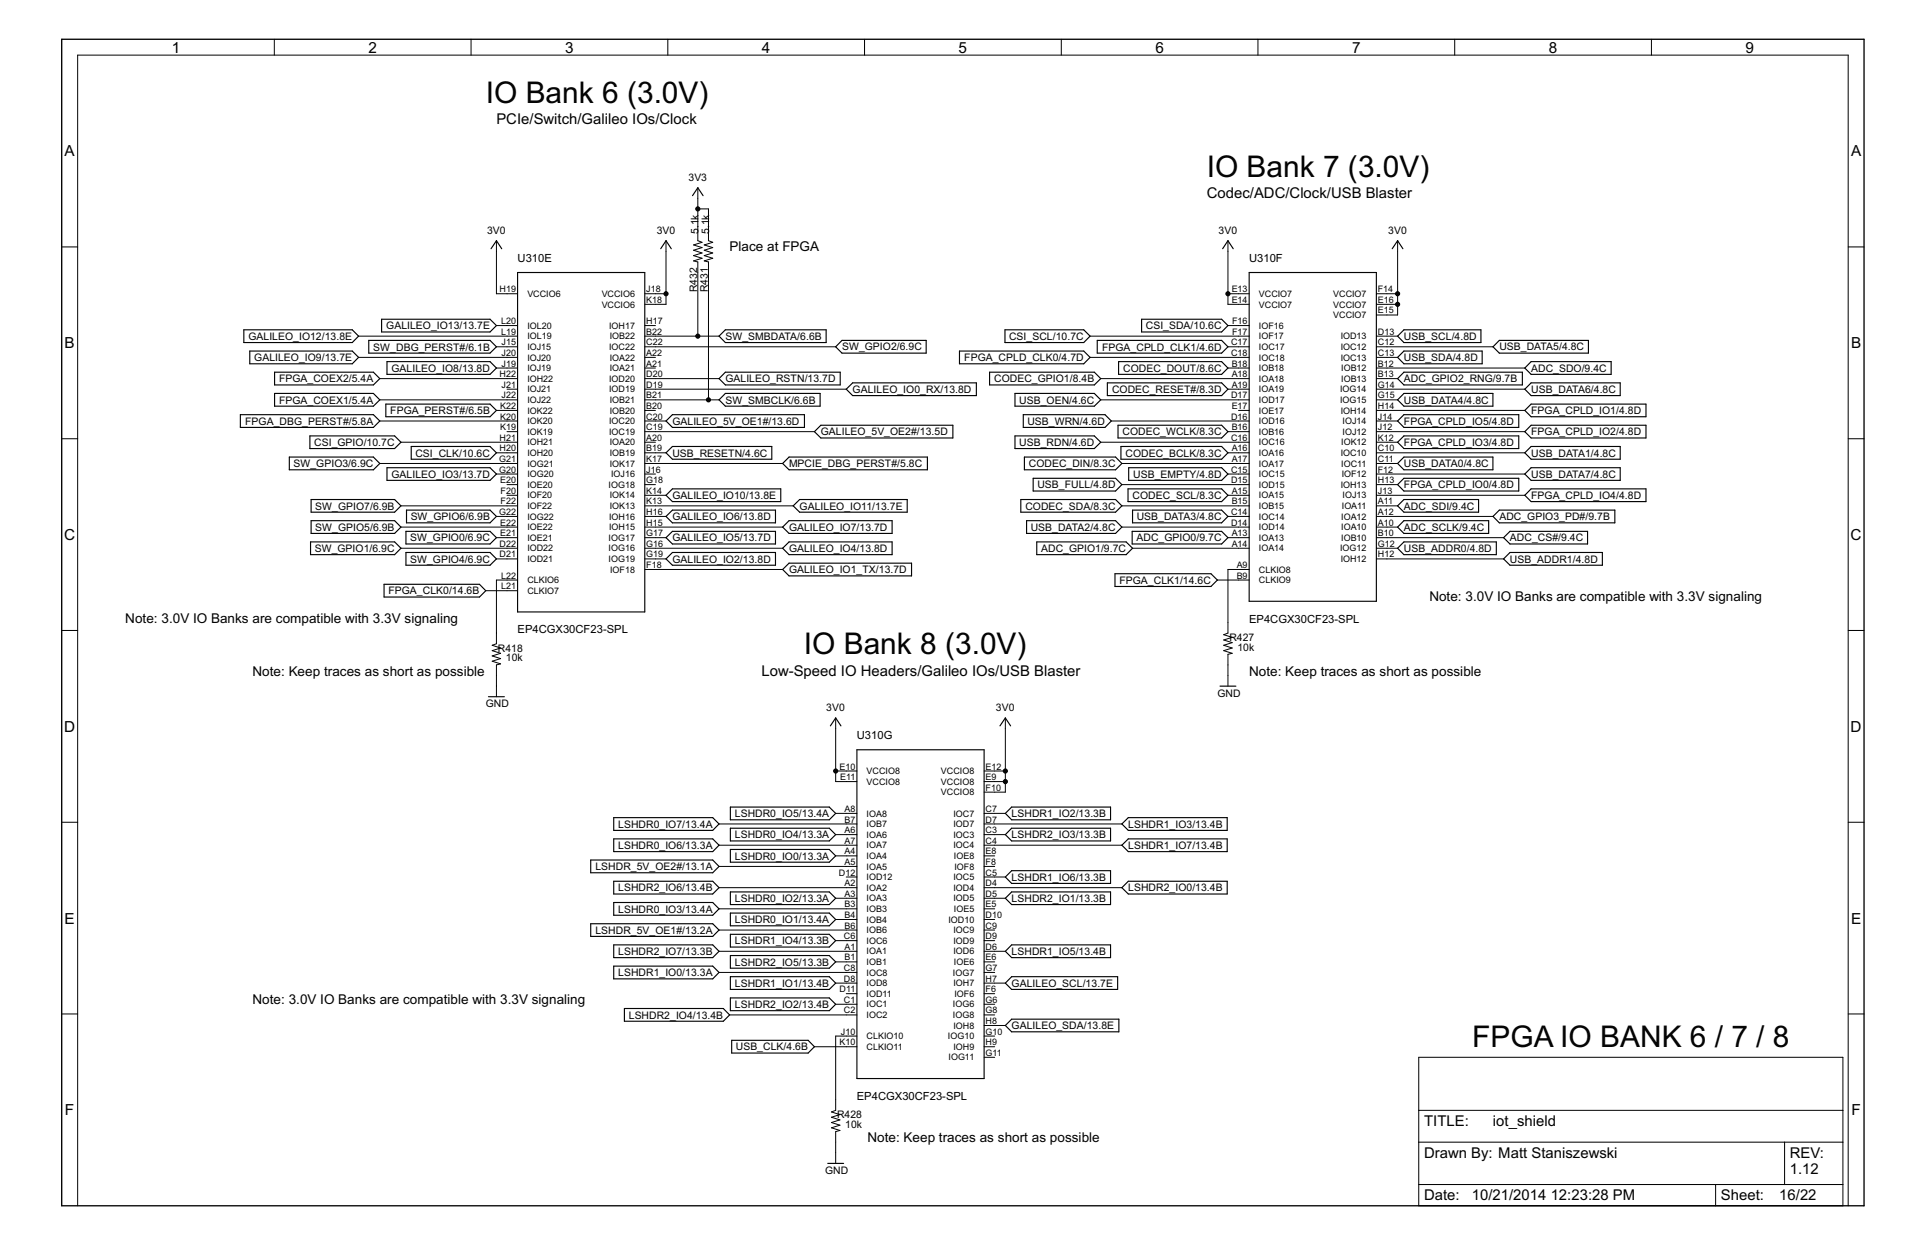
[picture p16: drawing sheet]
<svg xmlns="http://www.w3.org/2000/svg" width="432mm" height="279mm" viewBox="0 0 432 279" stroke-linecap="round" stroke-linejoin="round" font-family="sans-serif">
<defs><g id="words">
<g font-size="7.5">
<text x="109" y="23.1">IO Bank 6 (3.0V)</text>
<text x="270.7" y="39.7">IO Bank 7 (3.0V)</text>
<text x="180.3" y="146.7">IO Bank 8 (3.0V)</text>
<text x="330.2" y="234.7">FPGA IO BANK 6 / 7 / 8</text>
</g>
<g font-size="3.8">
<text x="38.5" y="11.8">1</text>
<text x="82.7" y="11.8">2</text>
<text x="126.8" y="11.8">3</text>
<text x="170.9" y="11.8">4</text>
<text x="215" y="11.8">5</text>
<text x="259.2" y="11.8">6</text>
<text x="303.3" y="11.8">7</text>
<text x="347.4" y="11.8">8</text>
<text x="391.5" y="11.8">9</text>
<text x="14.5" y="35.1">A</text>
<text x="415.2" y="35.1">A</text>
<text x="14.5" y="78.1">B</text>
<text x="415.2" y="78.1">B</text>
<text x="14.4" y="121.1">C</text>
<text x="415.1" y="121.1">C</text>
<text x="14.4" y="164.1">D</text>
<text x="415.1" y="164.1">D</text>
<text x="14.5" y="207.1">E</text>
<text x="415.2" y="207.1">E</text>
<text x="14.6" y="250.1">F</text>
<text x="415.3" y="250.1">F</text>
</g>
<g font-size="3.7">
<text x="111.3" y="27.8">PCIe/Switch/Galileo IOs/Clock</text>
<text x="270.7" y="44.5">Codec/ADC/Clock/USB Blaster</text>
<text x="170.8" y="151.5">Low-Speed IO Headers/Galileo IOs/USB Blaster</text>
<text x="319.4" y="252.5">TITLE:</text>
<text x="334.9" y="252.5">iot_shield</text>
<text x="319.4" y="259.7">Drawn By: Matt Staniszewski</text>
<text x="401.5" y="259.7">REV:</text>
<text x="401.5" y="263.2">1.12</text>
<text x="319.4" y="269.2">Date:</text>
<text x="330.1" y="269.2">10/21/2014</text>
<text x="347.8" y="269.2">12:23:28 PM</text>
<text x="386" y="269.2">Sheet:</text>
<text x="399.1" y="269.2">16/22</text>
</g>
<g font-size="3.4">
<text x="163.7" y="56.4">Place at FPGA</text>
<text x="320.6" y="134.8">Note: 3.0V IO Banks are compatible with 3.3V signaling</text>
<text x="28.1" y="139.6">Note: 3.0V IO Banks are compatible with 3.3V signaling</text>
<text x="56.7" y="151.5">Note: Keep traces as short as possible</text>
<text x="280.2" y="151.5">Note: Keep traces as short as possible</text>
<text x="56.7" y="225.2">Note: 3.0V IO Banks are compatible with 3.3V signaling</text>
<text x="194.6" y="256.1">Note: Keep traces as short as possible</text>
</g>
<g font-size="2.8">
<text x="116.1" y="58.7">U310E</text>
<text x="280.2" y="58.7">U310F</text>
<text x="116.1" y="142">EP4CGX30CF23-SPL</text>
<text x="280.2" y="139.6">EP4CGX30CF23-SPL</text>
<text x="192.2" y="165.7">U310G</text>
<text x="192.2" y="246.6">EP4CGX30CF23-SPL</text>
</g>
<g font-size="2.6">
<text x="154.4" y="40.6">3V3</text>
<text x="109.3" y="52.5">3V0</text>
<text x="147.3" y="52.5">3V0</text>
<text x="156.7" y="52.5" transform="rotate(-90 156.7 52.5)">5.1k</text>
<text x="159" y="52.5" transform="rotate(-90 159 52.5)">5.1k</text>
<text x="273.3" y="52.5">3V0</text>
<text x="311.4" y="52.5">3V0</text>
<text x="156.4" y="65.6" transform="rotate(-90 156.4 65.6)">R432</text>
<text x="158.8" y="65.6" transform="rotate(-90 158.8 65.6)">R431</text>
<text x="55.7" y="76.2">GALILEO_IO12/13.8E</text>
<text x="86.6" y="73.8">GALILEO_IO13/13.7E</text>
<text x="162.7" y="76.2">SW_SMBDATA/6.6B</text>
<text x="226.4" y="76.2">CSI_SCL/10.7C</text>
<text x="257" y="73.8">CSI_SDA/10.6C</text>
<text x="314.9" y="76.2">USB_SCL/4.8D</text>
<text x="57" y="81">GALILEO_IO9/13.7E</text>
<text x="83.7" y="78.6">SW_DBG_PERST#/6.1B</text>
<text x="87.8" y="83.4">GALILEO_IO8/13.8D</text>
<text x="188.9" y="78.6">SW_GPIO2/6.9C</text>
<text x="216.3" y="81">FPGA_CPLD_CLK0/4.7D</text>
<text x="247.2" y="78.6">FPGA_CPLD_CLK1/4.6D</text>
<text x="251.9" y="83.4">CODEC_DOUT/8.6C</text>
<text x="314.9" y="81">USB_SDA/4.8D</text>
<text x="336.3" y="78.6">USB_DATA5/4.8C</text>
<text x="343.5" y="83.4">ADC_SDO/9.4C</text>
<text x="62.6" y="85.7">FPGA_COEX2/5.4A</text>
<text x="162.7" y="85.7">GALILEO_RSTN/13.7D</text>
<text x="191.3" y="88.1">GALILEO_IO0_RX/13.8D</text>
<text x="223" y="85.7">CODEC_GPIO1/8.4B</text>
<text x="249.4" y="88.1">CODEC_RESET#/8.3D</text>
<text x="314.9" y="85.7">ADC_GPIO2_RNG/9.7B</text>
<text x="343.5" y="88.1">USB_DATA6/4.8C</text>
<text x="55" y="95.2">FPGA_DBG_PERST#/5.8A</text>
<text x="62.6" y="90.5">FPGA_COEX1/5.4A</text>
<text x="87.5" y="92.9">FPGA_PERST#/6.5B</text>
<text x="150.8" y="95.2">GALILEO_5V_OE1#/13.6D</text>
<text x="162.7" y="90.5">SW_SMBCLK/6.6B</text>
<text x="228.6" y="90.5">USB_OEN/4.6C</text>
<text x="230.5" y="95.2">USB_WRN/4.6D</text>
<text x="314.9" y="90.5">USB_DATA4/4.8C</text>
<text x="314.9" y="95.2">FPGA_CPLD_IO5/4.8D</text>
<text x="343.5" y="92.9">FPGA_CPLD_IO1/4.8D</text>
<text x="70.5" y="100">CSI_GPIO/10.7C</text>
<text x="184.1" y="97.6">GALILEO_5V_OE2#/13.5D</text>
<text x="228.6" y="100">USB_RDN/4.6D</text>
<text x="251.8" y="97.6">CODEC_WCLK/8.3C</text>
<text x="314.9" y="100">FPGA_CPLD_IO3/4.8D</text>
<text x="343.5" y="97.6">FPGA_CPLD_IO2/4.8D</text>
<text x="65.8" y="104.8">SW_GPIO3/6.9C</text>
<text x="87.8" y="107.1">GALILEO_IO3/13.7D</text>
<text x="93.2" y="102.4">CSI_CLK/10.6C</text>
<text x="150.8" y="102.4">USB_RESETN/4.6C</text>
<text x="177" y="104.8">MPCIE_DBG_PERST#/5.8C</text>
<text x="230.8" y="104.8">CODEC_DIN/8.3C</text>
<text x="252.5" y="102.4">CODEC_BCLK/8.3C</text>
<text x="254.2" y="107.1">USB_EMPTY/4.8D</text>
<text x="314.9" y="104.8">USB_DATA0/4.8C</text>
<text x="343.5" y="107.1">USB_DATA7/4.8C</text>
<text x="343.5" y="102.4">USB_DATA1/4.8C</text>
<text x="150.8" y="111.9">GALILEO_IO10/13.8E</text>
<text x="232.7" y="109.5">USB_FULL/4.8D</text>
<text x="254" y="111.9">CODEC_SCL/8.3C</text>
<text x="314.9" y="109.5">FPGA_CPLD_IO0/4.8D</text>
<text x="343.5" y="111.9">FPGA_CPLD_IO4/4.8D</text>
<text x="70.7" y="114.3">SW_GPIO7/6.9B</text>
<text x="70.7" y="119">SW_GPIO5/6.9B</text>
<text x="92.1" y="116.7">SW_GPIO6/6.9B</text>
<text x="150.8" y="116.6">GALILEO_IO6/13.8D</text>
<text x="177" y="119">GALILEO_IO7/13.7D</text>
<text x="179.4" y="114.3">GALILEO_IO11/13.7E</text>
<text x="230" y="114.3">CODEC_SDA/8.3C</text>
<text x="231.2" y="119">USB_DATA2/4.8C</text>
<text x="255" y="116.7">USB_DATA3/4.8C</text>
<text x="314.9" y="119">ADC_SCLK/9.4C</text>
<text x="314.9" y="114.3">ADC_SDI/9.4C</text>
<text x="336.3" y="116.6">ADC_GPIO3_PD#/9.7B</text>
<text x="70.6" y="123.8">SW_GPIO1/6.9C</text>
<text x="92" y="121.4">SW_GPIO0/6.9C</text>
<text x="150.8" y="121.4">GALILEO_IO5/13.7D</text>
<text x="177" y="123.8">GALILEO_IO4/13.8D</text>
<text x="233.5" y="123.8">ADC_GPIO1/9.7C</text>
<text x="254.9" y="121.4">ADC_GPIO0/9.7C</text>
<text x="314.9" y="123.8">USB_ADDR0/4.8D</text>
<text x="338.7" y="121.4">ADC_CS#/9.4C</text>
<text x="92" y="126.2">SW_GPIO4/6.9C</text>
<text x="150.8" y="126.2">GALILEO_IO2/13.8D</text>
<text x="177" y="128.5">GALILEO_IO1_TX/13.7D</text>
<text x="251.1" y="130.9">FPGA_CLK1/14.6C</text>
<text x="338.7" y="126.2">USB_ADDR1/4.8D</text>
<text x="87.1" y="133.3">FPGA_CLK0/14.6B</text>
<text x="275.8" y="143.8">R427</text>
<text x="111.7" y="146.1">R418</text>
<text x="113.5" y="148.3">10k</text>
<text x="277.6" y="145.9">10k</text>
<text x="109" y="158.6">GND</text>
<text x="185.4" y="159.5">3V0</text>
<text x="223.4" y="159.5">3V0</text>
<text x="273.1" y="156.2">GND</text>
<text x="138.7" y="185.6">LSHDR0_IO7/13.4A</text>
<text x="164.8" y="183.2">LSHDR0_IO5/13.4A</text>
<text x="226.9" y="183.2">LSHDR1_IO2/13.3B</text>
<text x="253.1" y="185.6">LSHDR1_IO3/13.4B</text>
<text x="138.7" y="190.4">LSHDR0_IO6/13.3A</text>
<text x="164.8" y="188">LSHDR0_IO4/13.3A</text>
<text x="226.9" y="188">LSHDR2_IO3/13.3B</text>
<text x="253.1" y="190.4">LSHDR1_IO7/13.4B</text>
<text x="133.6" y="195.1">LSHDR_5V_OE2#/13.1A</text>
<text x="164.8" y="192.7">LSHDR0_IO0/13.3A</text>
<text x="226.9" y="197.5">LSHDR1_IO6/13.3B</text>
<text x="138.7" y="199.9">LSHDR2_IO6/13.4B</text>
<text x="164.8" y="202.3">LSHDR0_IO2/13.3A</text>
<text x="226.9" y="202.3">LSHDR2_IO1/13.3B</text>
<text x="253.1" y="199.9">LSHDR2_IO0/13.4B</text>
<text x="133.6" y="209.4">LSHDR_5V_OE1#/13.2A</text>
<text x="138.7" y="204.6">LSHDR0_IO3/13.4A</text>
<text x="164.8" y="207">LSHDR0_IO1/13.4A</text>
<text x="138.7" y="214.2">LSHDR2_IO7/13.3B</text>
<text x="164.8" y="211.8">LSHDR1_IO4/13.3B</text>
<text x="226.9" y="214.1">LSHDR1_IO5/13.4B</text>
<text x="138.7" y="218.9">LSHDR1_IO0/13.3A</text>
<text x="164.8" y="221.3">LSHDR1_IO1/13.4B</text>
<text x="164.8" y="216.5">LSHDR2_IO5/13.3B</text>
<text x="226.9" y="221.3">GALILEO_SCL/13.7E</text>
<text x="164.8" y="226">LSHDR2_IO2/13.4B</text>
<text x="141.1" y="228.4">LSHDR2_IO4/13.4B</text>
<text x="226.9" y="230.8">GALILEO_SDA/13.8E</text>
<text x="165.1" y="235.6">USB_CLK/4.6B</text>
<text x="187.8" y="250.8">R428</text>
<text x="189.6" y="252.9">10k</text>
<text x="185.1" y="263.2">GND</text>
</g>
<g font-size="2.2">
<text x="112.1" y="65.5">H19</text>
<text x="145" y="65.5">J18</text>
<text x="276.3" y="65.5">E13</text>
<text x="309.1" y="65.5">F14</text>
<text x="118.3" y="66.6">VCCIO6</text>
<text x="135" y="66.6">VCCIO6</text>
<text x="135" y="69">VCCIO6</text>
<text x="145" y="67.9">K18</text>
<text x="276.3" y="67.9">E14</text>
<text x="282.4" y="66.6">VCCIO7</text>
<text x="282.4" y="69">VCCIO7</text>
<text x="299.1" y="71.3">VCCIO7</text>
<text x="299.1" y="69">VCCIO7</text>
<text x="299.1" y="66.6">VCCIO7</text>
<text x="309.1" y="70.3">E15</text>
<text x="309.1" y="67.9">E16</text>
<text x="112.4" y="72.7">L20</text>
<text x="112.4" y="75.1">L19</text>
<text x="112.5" y="77.4">J15</text>
<text x="118.3" y="73.7">IOL20</text>
<text x="118.3" y="76.1">IOL19</text>
<text x="136.6" y="73.7">IOH17</text>
<text x="136.8" y="76.1">IOB22</text>
<text x="145" y="72.7">H17</text>
<text x="145" y="75.1">B22</text>
<text x="145" y="77.4">C22</text>
<text x="276.2" y="77.4">C17</text>
<text x="276.4" y="72.7">F16</text>
<text x="276.4" y="75.1">F17</text>
<text x="282.4" y="73.7">IOF16</text>
<text x="282.4" y="76.1">IOF17</text>
<text x="300.7" y="76.1">IOD13</text>
<text x="309.1" y="75.1">D13</text>
<text x="309.1" y="77.4">C12</text>
<text x="112.5" y="79.8">J20</text>
<text x="112.5" y="82.2">J19</text>
<text x="118.3" y="78.5">IOJ15</text>
<text x="118.3" y="80.9">IOJ20</text>
<text x="118.3" y="83.2">IOJ19</text>
<text x="136.6" y="78.5">IOC22</text>
<text x="136.8" y="80.8">IOA22</text>
<text x="136.8" y="83.2">IOA21</text>
<text x="145" y="79.8">A22</text>
<text x="145" y="82.2">A21</text>
<text x="276.2" y="79.8">C18</text>
<text x="276.3" y="82.2">B18</text>
<text x="282.4" y="78.5">IOC17</text>
<text x="282.4" y="80.9">IOC18</text>
<text x="282.4" y="83.2">IOB18</text>
<text x="300.7" y="78.5">IOC12</text>
<text x="300.7" y="80.8">IOC13</text>
<text x="300.9" y="83.2">IOB12</text>
<text x="309.1" y="79.8">C13</text>
<text x="309.1" y="82.2">B12</text>
<text x="112.1" y="84.6">H22</text>
<text x="112.5" y="86.9">J21</text>
<text x="112.5" y="89.3">J22</text>
<text x="118.3" y="85.6">IOH22</text>
<text x="118.3" y="88">IOJ21</text>
<text x="136.6" y="85.6">IOD20</text>
<text x="136.6" y="88">IOD19</text>
<text x="145" y="84.6">D20</text>
<text x="145" y="86.9">D19</text>
<text x="145" y="89.3">B21</text>
<text x="276.2" y="89.3">D17</text>
<text x="276.3" y="84.6">A18</text>
<text x="276.3" y="86.9">A19</text>
<text x="282.4" y="85.6">IOA18</text>
<text x="282.4" y="88">IOA19</text>
<text x="300.6" y="88">IOG14</text>
<text x="300.9" y="85.6">IOB13</text>
<text x="309.1" y="84.6">B13</text>
<text x="309.1" y="86.9">G14</text>
<text x="309.1" y="89.3">G15</text>
<text x="112.2" y="91.7">K22</text>
<text x="112.2" y="94.1">K20</text>
<text x="118.3" y="90.4">IOJ22</text>
<text x="118.3" y="92.7">IOK22</text>
<text x="118.3" y="95.1">IOK20</text>
<text x="136.6" y="95.1">IOC20</text>
<text x="136.8" y="90.4">IOB21</text>
<text x="136.8" y="92.7">IOB20</text>
<text x="145" y="91.7">B20</text>
<text x="145" y="94.1">C20</text>
<text x="276.2" y="94.1">D16</text>
<text x="276.3" y="91.7">E17</text>
<text x="282.4" y="90.4">IOD17</text>
<text x="282.4" y="92.7">IOE17</text>
<text x="282.4" y="95.1">IOD16</text>
<text x="300.6" y="90.4">IOG15</text>
<text x="300.7" y="92.7">IOH14</text>
<text x="301.2" y="95.1">IOJ14</text>
<text x="309.1" y="91.7">H14</text>
<text x="309.1" y="94.1">J14</text>
<text x="112.1" y="98.8">H21</text>
<text x="112.1" y="101.2">H20</text>
<text x="112.2" y="96.5">K19</text>
<text x="118.3" y="97.5">IOK19</text>
<text x="118.3" y="99.9">IOH21</text>
<text x="136.6" y="97.5">IOC19</text>
<text x="136.8" y="99.9">IOA20</text>
<text x="145" y="96.5">C19</text>
<text x="145" y="98.8">A20</text>
<text x="145" y="101.2">B19</text>
<text x="276.2" y="98.8">C16</text>
<text x="276.3" y="96.5">B16</text>
<text x="276.3" y="101.2">A16</text>
<text x="282.4" y="97.5">IOB16</text>
<text x="282.4" y="99.9">IOC16</text>
<text x="300.9" y="99.9">IOK12</text>
<text x="301.2" y="97.5">IOJ12</text>
<text x="309.1" y="96.5">J12</text>
<text x="309.1" y="98.8">K12</text>
<text x="309.1" y="101.2">C10</text>
<text x="112" y="103.6">G21</text>
<text x="112" y="106">G20</text>
<text x="118.3" y="102.3">IOH20</text>
<text x="118.3" y="104.6">IOG21</text>
<text x="118.3" y="107">IOG20</text>
<text x="136.8" y="102.2">IOB19</text>
<text x="136.8" y="104.6">IOK17</text>
<text x="137.1" y="107">IOJ16</text>
<text x="145" y="103.6">K17</text>
<text x="145" y="106">J16</text>
<text x="276.2" y="106">C15</text>
<text x="276.3" y="103.6">A17</text>
<text x="282.4" y="102.3">IOA16</text>
<text x="282.4" y="104.6">IOA17</text>
<text x="282.4" y="107">IOC15</text>
<text x="300.7" y="102.2">IOC10</text>
<text x="300.9" y="104.6">IOC11</text>
<text x="301" y="107">IOF12</text>
<text x="309.1" y="103.6">C11</text>
<text x="309.1" y="106">F12</text>
<text x="112.2" y="108.3">E20</text>
<text x="112.3" y="110.7">F20</text>
<text x="112.3" y="113.1">F22</text>
<text x="118.3" y="109.4">IOE20</text>
<text x="118.3" y="111.8">IOF20</text>
<text x="136.5" y="109.4">IOG18</text>
<text x="136.8" y="111.8">IOK14</text>
<text x="145" y="108.3">G18</text>
<text x="145" y="110.7">K14</text>
<text x="145" y="113.1">K13</text>
<text x="276.2" y="108.3">D15</text>
<text x="276.3" y="110.7">A15</text>
<text x="276.3" y="113.1">B15</text>
<text x="282.4" y="109.4">IOD15</text>
<text x="282.4" y="111.8">IOA15</text>
<text x="300.7" y="109.4">IOH13</text>
<text x="301.2" y="111.8">IOJ13</text>
<text x="309.1" y="108.3">H13</text>
<text x="309.1" y="110.7">J13</text>
<text x="309.1" y="113.1">A11</text>
<text x="112" y="115.5">G22</text>
<text x="112.2" y="117.9">E22</text>
<text x="118.3" y="114.1">IOF22</text>
<text x="118.3" y="116.5">IOG22</text>
<text x="118.3" y="118.9">IOE22</text>
<text x="136.6" y="116.5">IOH16</text>
<text x="136.6" y="118.9">IOH15</text>
<text x="136.8" y="114.1">IOK13</text>
<text x="145" y="115.5">H16</text>
<text x="145" y="117.9">H15</text>
<text x="276.2" y="115.5">C14</text>
<text x="276.2" y="117.9">D14</text>
<text x="282.4" y="114.1">IOB15</text>
<text x="282.4" y="116.5">IOC14</text>
<text x="282.4" y="118.9">IOD14</text>
<text x="300.9" y="116.5">IOA12</text>
<text x="300.9" y="118.9">IOA10</text>
<text x="301" y="114.1">IOA11</text>
<text x="309.1" y="115.5">A12</text>
<text x="309.1" y="117.9">A10</text>
<text x="112.1" y="122.6">D22</text>
<text x="112.1" y="125">D21</text>
<text x="112.2" y="120.2">E21</text>
<text x="118.3" y="121.3">IOE21</text>
<text x="118.3" y="123.7">IOD22</text>
<text x="136.5" y="121.3">IOG17</text>
<text x="136.5" y="123.6">IOG16</text>
<text x="145" y="120.2">G17</text>
<text x="145" y="122.6">G16</text>
<text x="145" y="125">G19</text>
<text x="276.3" y="120.2">A13</text>
<text x="276.3" y="122.6">A14</text>
<text x="282.4" y="121.3">IOA13</text>
<text x="282.4" y="123.7">IOA14</text>
<text x="300.6" y="123.6">IOG12</text>
<text x="300.9" y="121.3">IOB10</text>
<text x="309.1" y="120.2">B10</text>
<text x="309.1" y="122.6">G12</text>
<text x="309.1" y="125">H12</text>
<text x="112.4" y="129.7">L22</text>
<text x="118.3" y="126">IOD21</text>
<text x="118.3" y="130.8">CLKIO6</text>
<text x="136.5" y="126">IOG19</text>
<text x="136.9" y="128.4">IOF18</text>
<text x="145" y="127.4">F18</text>
<text x="277.4" y="127.4">A9</text>
<text x="277.4" y="129.7">B9</text>
<text x="282.4" y="128.4">CLKIO8</text>
<text x="282.4" y="130.8">CLKIO9</text>
<text x="300.7" y="126">IOH12</text>
<text x="112.4" y="132.1">L21</text>
<text x="118.3" y="133.2">CLKIO7</text>
<text x="188.3" y="172.6">E10</text>
<text x="194.4" y="173.6">VCCIO8</text>
<text x="211.1" y="173.6">VCCIO8</text>
<text x="221.1" y="172.6">E12</text>
<text x="188.4" y="174.9">E11</text>
<text x="194.4" y="176">VCCIO8</text>
<text x="211.1" y="176">VCCIO8</text>
<text x="211.1" y="178.3">VCCIO8</text>
<text x="221.1" y="174.9">E9</text>
<text x="221.1" y="177.3">F10</text>
<text x="189.4" y="182.1">A8</text>
<text x="189.4" y="184.4">B7</text>
<text x="194.4" y="183.1">IOA8</text>
<text x="194.4" y="185.5">IOB7</text>
<text x="213.9" y="183.1">IOC7</text>
<text x="213.9" y="185.5">IOD7</text>
<text x="221.1" y="182.1">C7</text>
<text x="221.1" y="184.4">D7</text>
<text x="189.4" y="186.8">A6</text>
<text x="189.4" y="189.2">A7</text>
<text x="189.4" y="191.6">A4</text>
<text x="194.4" y="187.9">IOA6</text>
<text x="194.4" y="190.2">IOA7</text>
<text x="213.9" y="187.9">IOC3</text>
<text x="213.9" y="190.2">IOC4</text>
<text x="221.1" y="186.8">C3</text>
<text x="221.1" y="189.2">C4</text>
<text x="221.1" y="191.6">E8</text>
<text x="188.2" y="196.3">D12</text>
<text x="189.4" y="194">A5</text>
<text x="194.4" y="192.6">IOA4</text>
<text x="194.4" y="195">IOA5</text>
<text x="194.4" y="197.4">IOD12</text>
<text x="213.9" y="197.4">IOC5</text>
<text x="214" y="192.6">IOE8</text>
<text x="214.1" y="195">IOF8</text>
<text x="221.1" y="194">F8</text>
<text x="221.1" y="196.3">C5</text>
<text x="189.4" y="198.7">A2</text>
<text x="189.4" y="201.1">A3</text>
<text x="189.4" y="203.5">B3</text>
<text x="194.4" y="199.8">IOA2</text>
<text x="194.4" y="202.1">IOA3</text>
<text x="213.9" y="199.7">IOD4</text>
<text x="213.9" y="202.1">IOD5</text>
<text x="221.1" y="198.7">D4</text>
<text x="221.1" y="201.1">D5</text>
<text x="221.1" y="203.5">E5</text>
<text x="189.4" y="205.8">B4</text>
<text x="189.4" y="208.2">B6</text>
<text x="194.4" y="204.5">IOB3</text>
<text x="194.4" y="206.9">IOB4</text>
<text x="194.4" y="209.3">IOB6</text>
<text x="212.7" y="206.9">IOD10</text>
<text x="213.9" y="209.3">IOC9</text>
<text x="214" y="204.5">IOE5</text>
<text x="221.1" y="205.8">D10</text>
<text x="221.1" y="208.2">C9</text>
<text x="189.3" y="210.6">C6</text>
<text x="189.4" y="213">A1</text>
<text x="189.4" y="215.4">B1</text>
<text x="194.4" y="211.6">IOC6</text>
<text x="194.4" y="214">IOA1</text>
<text x="213.9" y="211.6">IOD9</text>
<text x="213.9" y="214">IOD6</text>
<text x="221.1" y="210.6">D9</text>
<text x="221.1" y="213">D6</text>
<text x="221.1" y="215.4">E6</text>
<text x="189.3" y="217.7">C8</text>
<text x="189.3" y="220.1">D8</text>
<text x="194.4" y="216.4">IOB1</text>
<text x="194.4" y="218.8">IOC8</text>
<text x="194.4" y="221.2">IOD8</text>
<text x="213.8" y="218.8">IOG7</text>
<text x="213.9" y="221.1">IOH7</text>
<text x="214" y="216.4">IOE6</text>
<text x="221.1" y="217.7">G7</text>
<text x="221.1" y="220.1">H7</text>
<text x="188.3" y="222.5">D11</text>
<text x="189.3" y="224.9">C1</text>
<text x="189.3" y="227.2">C2</text>
<text x="194.4" y="223.5">IOD11</text>
<text x="194.4" y="225.9">IOC1</text>
<text x="213.8" y="225.9">IOG6</text>
<text x="214.1" y="223.5">IOF6</text>
<text x="221.1" y="222.5">F6</text>
<text x="221.1" y="224.9">G6</text>
<text x="221.1" y="227.2">G8</text>
<text x="188.6" y="232">J10</text>
<text x="194.4" y="228.3">IOC2</text>
<text x="194.4" y="233">CLKIO10</text>
<text x="212.6" y="233">IOG10</text>
<text x="213.8" y="228.3">IOG8</text>
<text x="213.9" y="230.7">IOH8</text>
<text x="221.1" y="229.6">H8</text>
<text x="221.1" y="232">G10</text>
<text x="188.3" y="234.4">K10</text>
<text x="194.4" y="235.4">CLKIO11</text>
<text x="212.8" y="237.8">IOG11</text>
<text x="213.9" y="235.4">IOH9</text>
<text x="221.1" y="234.4">H9</text>
<text x="221.1" y="236.8">G11</text>
</g>
</g></defs>
<g fill="none" stroke="#000" stroke-width=".25">
<path d="M110.2 55.8l1.2-1.8 1.1 1.8M148.2 55.8l1.2-1.8 1.2 1.8M155.3 43.9l1.2-1.8 1.2 1.8M274.3 55.8l1.1-1.8 1.2 1.8M312.3 55.8l1.2-1.8 1.2 1.8M54.7 74h24.3l1.4 1.4-1.4 1.4h-24.3zM56 78.7h23l1.4 1.4-1.4 1.5h-23zM82.7 76.3h27.2l1.5 1.5-1.5 1.4h-27.2zM85.6 71.6h24.3l1.5 1.4-1.5 1.4h-24.3zM116.1 61.1h28.5v76.1h-28.5zM161.3 75.4l1.4-1.4h22.6v2.8h-22.6zM188.9 76.3h18.9v2.9h-18.9l-1.4-1.4z"/>
<path d="M215.2 78.7h27.9l1.4 1.4-1.4 1.5h-27.9zM225.4 74h17.7l1.4 1.4-1.4 1.4h-17.7zM246.1 76.3h27.9l1.4 1.5-1.4 1.4h-27.9zM256.1 71.6h17.9l1.4 1.4-1.4 1.4h-17.9zM280.2 61.1h28.5v73.7h-28.5zM313.5 75.4l1.4-1.4h17.3v2.8h-17.3zM336.3 76.3h20v2.9h-20l-1.4-1.4zM53.9 93h29.9l1.4 1.4-1.4 1.4h-29.9zM61.6 88.2h22.2l1.4 1.5-1.4 1.4h-22.2zM61.6 83.5h22.2l1.4 1.4-1.4 1.4h-22.2zM69.5 97.7h19l1.4 1.5-1.4 1.4h-19zM86.6 90.6h23.3l1.5 1.4-1.5 1.5h-23.3z"/>
<path d="M86.8 81.1h23.1l1.5 1.4-1.5 1.4h-23.1zM149.4 94.4l1.4-1.4h29.6v2.8h-29.6zM162.7 88.2h21.3v2.9h-21.3l-1.4-1.4zM162.7 83.5h25.8v2.8h-25.8l-1.4-1.4zM182.7 96.8l1.4-1.4h29.6v2.8h-29.6zM189.8 87.3l1.5-1.4h27.7v2.8h-27.7zM222 83.5h23.5l1.4 1.4-1.4 1.4h-23.5zM227.7 88.2h17.8l1.4 1.5-1.4 1.4h-17.8zM227.7 97.7h17.8l1.4 1.5-1.4 1.4h-17.8zM229.5 93h18.4l1.4 1.4-1.4 1.4h-18.4zM248.4 85.9h25.6l1.4 1.4-1.4 1.4h-25.6zM250.8 95.4h23.2l1.4 1.4-1.4 1.4h-23.2z"/>
<path d="M250.9 81.1h23.1l1.4 1.4-1.4 1.4h-23.1zM313.5 94.4l1.4-1.4h25.8v2.8h-25.8zM313.5 80.1l1.4-1.4h17.6v2.9h-17.6zM313.5 99.2l1.4-1.5h25.8v2.9h-25.8zM314.9 88.2h20v2.9h-20l-1.4-1.4zM314.9 83.5h26.6v2.8h-26.6l-1.4-1.4zM343.5 90.6h25.7v2.9h-25.7l-1.5-1.5zM343.5 85.9h19.9v2.8h-19.9l-1.5-1.4zM343.5 81.1h17.9v2.8h-17.9l-1.5-1.4zM343.5 95.4h25.7v2.8h-25.7l-1.5-1.4zM64.9 102.5h18.9l1.4 1.4-1.4 1.4h-18.9zM69.8 112h18.7l1.4 1.4-1.4 1.5h-18.7z"/>
<path d="M69.8 116.8h18.7l1.4 1.4-1.4 1.4h-18.7zM86.8 104.9h23.1l1.5 1.4-1.5 1.4h-23.1zM91.1 119.1h18.8l1.5 1.5-1.5 1.4h-18.8zM91.2 114.4h18.7l1.5 1.4-1.5 1.4h-18.7zM92.2 100.1h17.7l1.5 1.4-1.5 1.5h-17.7zM149.4 115.8l1.4-1.4h23.1v2.8h-23.1zM149.4 111.1l1.4-1.5h24.3v2.9h-24.3zM149.4 101.5l1.4-1.4h22.3v2.9h-22.3zM175.6 103.9l1.4-1.4h31v2.8h-31zM175.6 118.2l1.4-1.4h23.1v2.8h-23.1zM177.9 113.4l1.5-1.4h24.1v2.9h-24.1zM229 112h21.2l1.5 1.4-1.5 1.5h-21.2z"/>
<path d="M229.8 102.5h20.4l1.5 1.4-1.5 1.4h-20.4zM230.3 116.8h19.9l1.5 1.4-1.5 1.4h-19.9zM231.8 107.3h18.4l1.5 1.4-1.5 1.4h-18.4zM251.4 100.1h22.6l1.4 1.4-1.4 1.5h-22.6zM253 109.6h21l1.4 1.5-1.4 1.4h-21zM253.2 104.9h20.8l1.4 1.4-1.4 1.4h-20.8zM254 119.1h20l1.4 1.5-1.4 1.4h-20zM254 114.4h20l1.4 1.4-1.4 1.4h-20zM313.5 113.4l1.4-1.4h16.8v2.9h-16.8zM313.5 108.7l1.4-1.4h25.8v2.8h-25.8zM314.9 102.5h20v2.8h-20l-1.4-1.4zM314.9 116.8h19v2.8h-19l-1.4-1.4z"/>
<path d="M336.3 114.4h25.9v2.8h-25.9l-1.4-1.4zM343.5 104.9h19.9v2.8h-19.9l-1.5-1.4zM343.5 109.6h25.7v2.9h-25.7l-1.5-1.4zM343.5 100.1h19.9v2.9h-19.9l-1.5-1.5zM69.7 121.5h18.8l1.4 1.4-1.4 1.5h-18.8zM86.1 131h21.4l1.5 1.5-1.5 1.4h-21.4zM91.1 123.9h18.8l1.5 1.4-1.5 1.4h-18.8zM149.4 125.3l1.4-1.4h23.1v2.8h-23.1zM149.4 120.6l1.4-1.5h23.1v2.9h-23.1zM175.6 122.9l1.4-1.4h23.1v2.9h-23.1zM175.6 127.7l1.4-1.4h27.5v2.8h-27.5zM232.6 121.5h20l1.4 1.4-1.4 1.5h-20z"/>
<path d="M250.1 128.7h21.5l1.5 1.4-1.5 1.4h-21.5zM313.5 122.9l1.4-1.4h20.7v2.9h-20.7zM337.3 125.3l1.4-1.4h20.7v2.8h-20.7zM337.3 120.6l1.4-1.5h17.4v2.9h-17.4zM109.6 156.2h3.5M273.7 153.9h3.5M186.3 162.8l1.2-1.8 1.1 1.8M192.2 168.1h28.5v73.8h-28.5zM224.3 162.8l1.2-1.8 1.2 1.8M132.5 192.8h27.4l1.4 1.5-1.4 1.4h-27.4zM137.7 183.3h22.2l1.4 1.5-1.4 1.4h-22.2zM137.7 188.1h22.2l1.4 1.4-1.4 1.5h-22.2z"/>
<path d="M137.7 197.6h22.2l1.4 1.5-1.4 1.4h-22.2zM163.8 190.5h22.2l1.5 1.4-1.5 1.4h-22.2zM163.8 181h22.2l1.5 1.4-1.5 1.4h-22.2zM163.8 185.7h22.2l1.5 1.5-1.5 1.4h-22.2zM225.5 182.4l1.4-1.4h22.2v2.8h-22.2zM225.5 196.7l1.4-1.5h22.2v2.9h-22.2zM226.9 185.7h22.2v2.9h-22.2l-1.4-1.4zM251.7 189.5l1.4-1.4h22.2v2.9h-22.2zM251.7 184.8l1.4-1.5h22.2v2.9h-22.2zM251.7 199.1l1.4-1.5h22.2v2.9h-22.2zM132.5 207.1h27.4l1.4 1.5-1.4 1.4h-27.4zM137.7 202.4h22.2l1.4 1.4-1.4 1.4h-22.2z"/>
<path d="M137.7 211.9h22.2l1.4 1.4-1.4 1.4h-22.2zM137.7 216.6h22.2l1.4 1.5-1.4 1.4h-22.2zM163.8 200h22.2l1.5 1.4-1.5 1.4h-22.2zM163.8 204.7h22.2l1.5 1.5-1.5 1.4h-22.2zM163.8 209.5h22.2l1.5 1.4-1.5 1.5h-22.2zM163.8 214.3h22.2l1.5 1.4-1.5 1.4h-22.2zM163.8 219h22.2l1.5 1.5-1.5 1.4h-22.2zM225.5 201.4l1.4-1.4h22.2v2.8h-22.2zM226.9 219h23.8v2.9h-23.8l-1.4-1.4zM226.9 211.9h22.2v2.8h-22.2l-1.4-1.4zM140.1 226.1h22.1l1.5 1.5-1.5 1.4h-22.1zM163.8 223.8h22.2l1.5 1.4-1.5 1.4h-22.2z"/>
<path d="M164.1 233.3h17.2l1.4 1.4-1.4 1.4h-17.2zM225.5 230l1.4-1.5h24.1v2.9h-24.1zM185.7 260.9h3.5"/>
</g>
<g fill="none" stroke="#000" stroke-width=".22">
<path d="M61.5 8.8v3.6M105.7 8.8v3.6M149.8 8.8v3.6M193.9 8.8v3.6M238.1 8.8v3.6M282.2 8.8v3.6M326.3 8.8v3.6M370.4 8.8v3.6M13.8 55.4h3.6M111.4 54v11.9h4.7M149.4 54v14.2h-4.8M156.5 42.1v11.9l1 .3-1.9 .6 1.9 .6-1.9 .6 1.9 .6-1.9 .6 1.9 .6-1.9 .6 .9 .2v16.7"/>
<path d="M156.5 46.8h2.4v7.2l1 .3-1.9 .6 1.9 .6-1.9 .6 1.9 .6-1.9 .6 1.9 .6-1.9 .6 .9 .2v31M275.4 54v14.2h4.8M313.5 54v16.6h-4.8M414.6 55.4h3.5M80.4 75.4h35.7M111.4 73h4.7M111.4 77.8h4.7M144.6 73h2.4M144.6 75.4h16.7M144.6 77.8h42.9M144.6 65.9h4.8M244.5 75.4h35.7"/>
<path d="M275.4 73h4.8M275.4 77.8h4.8M275.4 65.9h4.8M308.7 75.4h4.8M308.7 77.8h26.2M308.7 65.9h4.8M308.7 68.2h4.8M13.8 98.4h3.6M80.4 80.1h35.7M85.2 84.9h30.9M85.2 89.7h30.9M85.2 94.4h30.9"/>
<path d="M89.9 99.2h26.2M111.4 82.5h4.7M111.4 92h4.7M113.7 87.3h2.4M113.7 96.8h2.4M144.6 80.1h2.4M144.6 82.5h2.4M144.6 84.9h16.7M144.6 87.3h45.2M144.6 89.7h16.7M144.6 92h2.4M144.6 94.4h4.8"/>
<path d="M144.6 96.8h38.1M144.6 99.2h2.4M244.5 80.1h35.7M246.9 84.9h33.3M246.9 89.7h33.3M246.9 99.2h33.3M249.3 94.4h30.9M275.4 82.5h4.8M275.4 87.3h4.8M275.4 96.8h4.8M277.8 92h2.4M308.7 80.1h4.8"/>
<path d="M308.7 82.5h33.3M308.7 84.9h4.8M308.7 87.3h33.3M308.7 89.7h4.8M308.7 92h33.3M308.7 94.4h4.8M308.7 96.8h33.3M308.7 99.2h4.8M414.6 98.4h3.5M85.2 103.9h30.9M89.9 113.4h26.2M89.9 118.2h26.2"/>
<path d="M111.4 101.5h4.7M111.4 106.3h4.7M111.4 115.8h4.7M113.7 108.7h2.4M113.7 111.1h2.4M144.6 101.5h4.8M144.6 103.9h31M144.6 106.3h2.4M144.6 108.7h2.4M144.6 111.1h4.8M144.6 113.4h33.3M144.6 115.8h4.8"/>
<path d="M144.6 118.2h31M251.7 103.9h28.5M251.7 108.7h28.5M251.7 113.4h28.5M251.7 118.2h28.5M275.4 101.5h4.8M275.4 106.3h4.8M275.4 111.1h4.8M275.4 115.8h4.8M308.7 101.5h33.3M308.7 103.9h4.8M308.7 106.3h33.3"/>
<path d="M308.7 108.7h4.8M308.7 111.1h33.3M308.7 113.4h4.8M308.7 115.8h26.2M308.7 118.2h4.8M89.9 122.9h26.2M109 132.5h7.1M111.4 120.6h4.7M111.4 125.3h4.7M116.1 130.1h-4.7v14.3l-1 .3 1.9 .6-1.9 .6 1.9 .6-1.9 .6 1.9 .6-1.9 .6 1.9 .6-.9 .2v7.1M144.6 120.6h4.8M144.6 122.9h31"/>
<path d="M144.6 125.3h4.8M144.6 127.7h31M254 122.9h26.2M273.1 130.1h7.1M275.4 120.6h4.8M280.2 127.7h-4.8v14.3l-.9 .3 1.9 .6-1.9 .6 1.9 .6-1.9 .6 1.9 .6-1.9 .6 1.9 .6-1 .2v7.2M308.7 120.6h28.6M308.7 122.9h4.8M308.7 125.3h28.6M13.8 141.4h3.6M414.6 141.4h3.5M187.5 161v14.3h4.7"/>
<path d="M187.5 172.9h4.7M220.7 172.9h4.8M220.7 175.3h4.8M225.5 161v16.6h-4.8M13.8 184.4h3.6M161.3 184.8h30.9M161.3 189.5h30.9M161.3 194.3h30.9M161.3 199.1h30.9M187.5 182.4h4.7M187.5 187.2h4.7M187.5 191.9h4.7"/>
<path d="M189.8 196.7h2.4M220.7 182.4h4.8M220.7 184.8h31M220.7 187.2h4.8M220.7 189.5h31M220.7 191.9h2.4M220.7 194.3h2.4M220.7 196.7h4.8M220.7 199.1h31M414.6 184.4h3.5M161.3 203.8h30.9M161.3 208.6h30.9"/>
<path d="M161.3 213.3h30.9M161.3 218.1h30.9M187.5 201.4h4.7M187.5 206.2h4.7M187.5 210.9h4.7M187.5 215.7h4.7M220.7 201.4h4.8M220.7 203.8h2.4M220.7 206.2h2.4M220.7 208.6h2.4M220.7 210.9h2.4M220.7 213.3h4.8"/>
<path d="M220.7 215.7h2.4M220.7 218.1h2.4M13.8 227.4h3.6M163.7 227.6h28.5M182.7 234.7h9.5M187.5 220.5h4.7M187.5 225.2h4.7M189.8 222.8h2.4M192.2 232.3h-4.7v16.7l-1 .3 1.9 .6-1.9 .6 1.9 .6-1.9 .6 1.9 .6-1.9 .6 1.9 .6-.9 .2v7.2M220.7 237.1h2.4M220.7 220.5h4.8M220.7 222.8h2.4"/>
<path d="M220.7 225.2h2.4M220.7 227.6h2.4M220.7 230h4.8M220.7 232.3h2.4M220.7 234.7h2.4M318.2 237.1h95.2v33.3h-95.2zM414.6 227.4h3.5M318.2 256.1h95.2M318.2 249h95.2M400.3 256.1v9.5M17.4 270.4v-258h397.2v258M318.2 265.6h95.2"/>
<path d="M384.8 265.6v4.8"/>
</g>
<path d="M13.8 8.8h404.3v261.6h-404.3z" fill="none" stroke="#000" stroke-width=".3"/>
<g fill="#000" stroke="#000" stroke-width=".22">
<circle cx="156.5" cy="46.8" r=".47"/>
<circle cx="149.4" cy="65.9" r=".47"/>
<circle cx="156.5" cy="75.4" r=".47"/>
<circle cx="275.4" cy="65.9" r=".47"/>
<circle cx="313.5" cy="65.9" r=".47"/>
<circle cx="313.5" cy="68.2" r=".47"/>
<circle cx="158.9" cy="89.7" r=".47"/>
<circle cx="187.5" cy="172.9" r=".47"/>
<circle cx="225.5" cy="172.9" r=".47"/>
<circle cx="225.5" cy="175.3" r=".47"/>
</g>
<use href="#words"/>
</svg>
